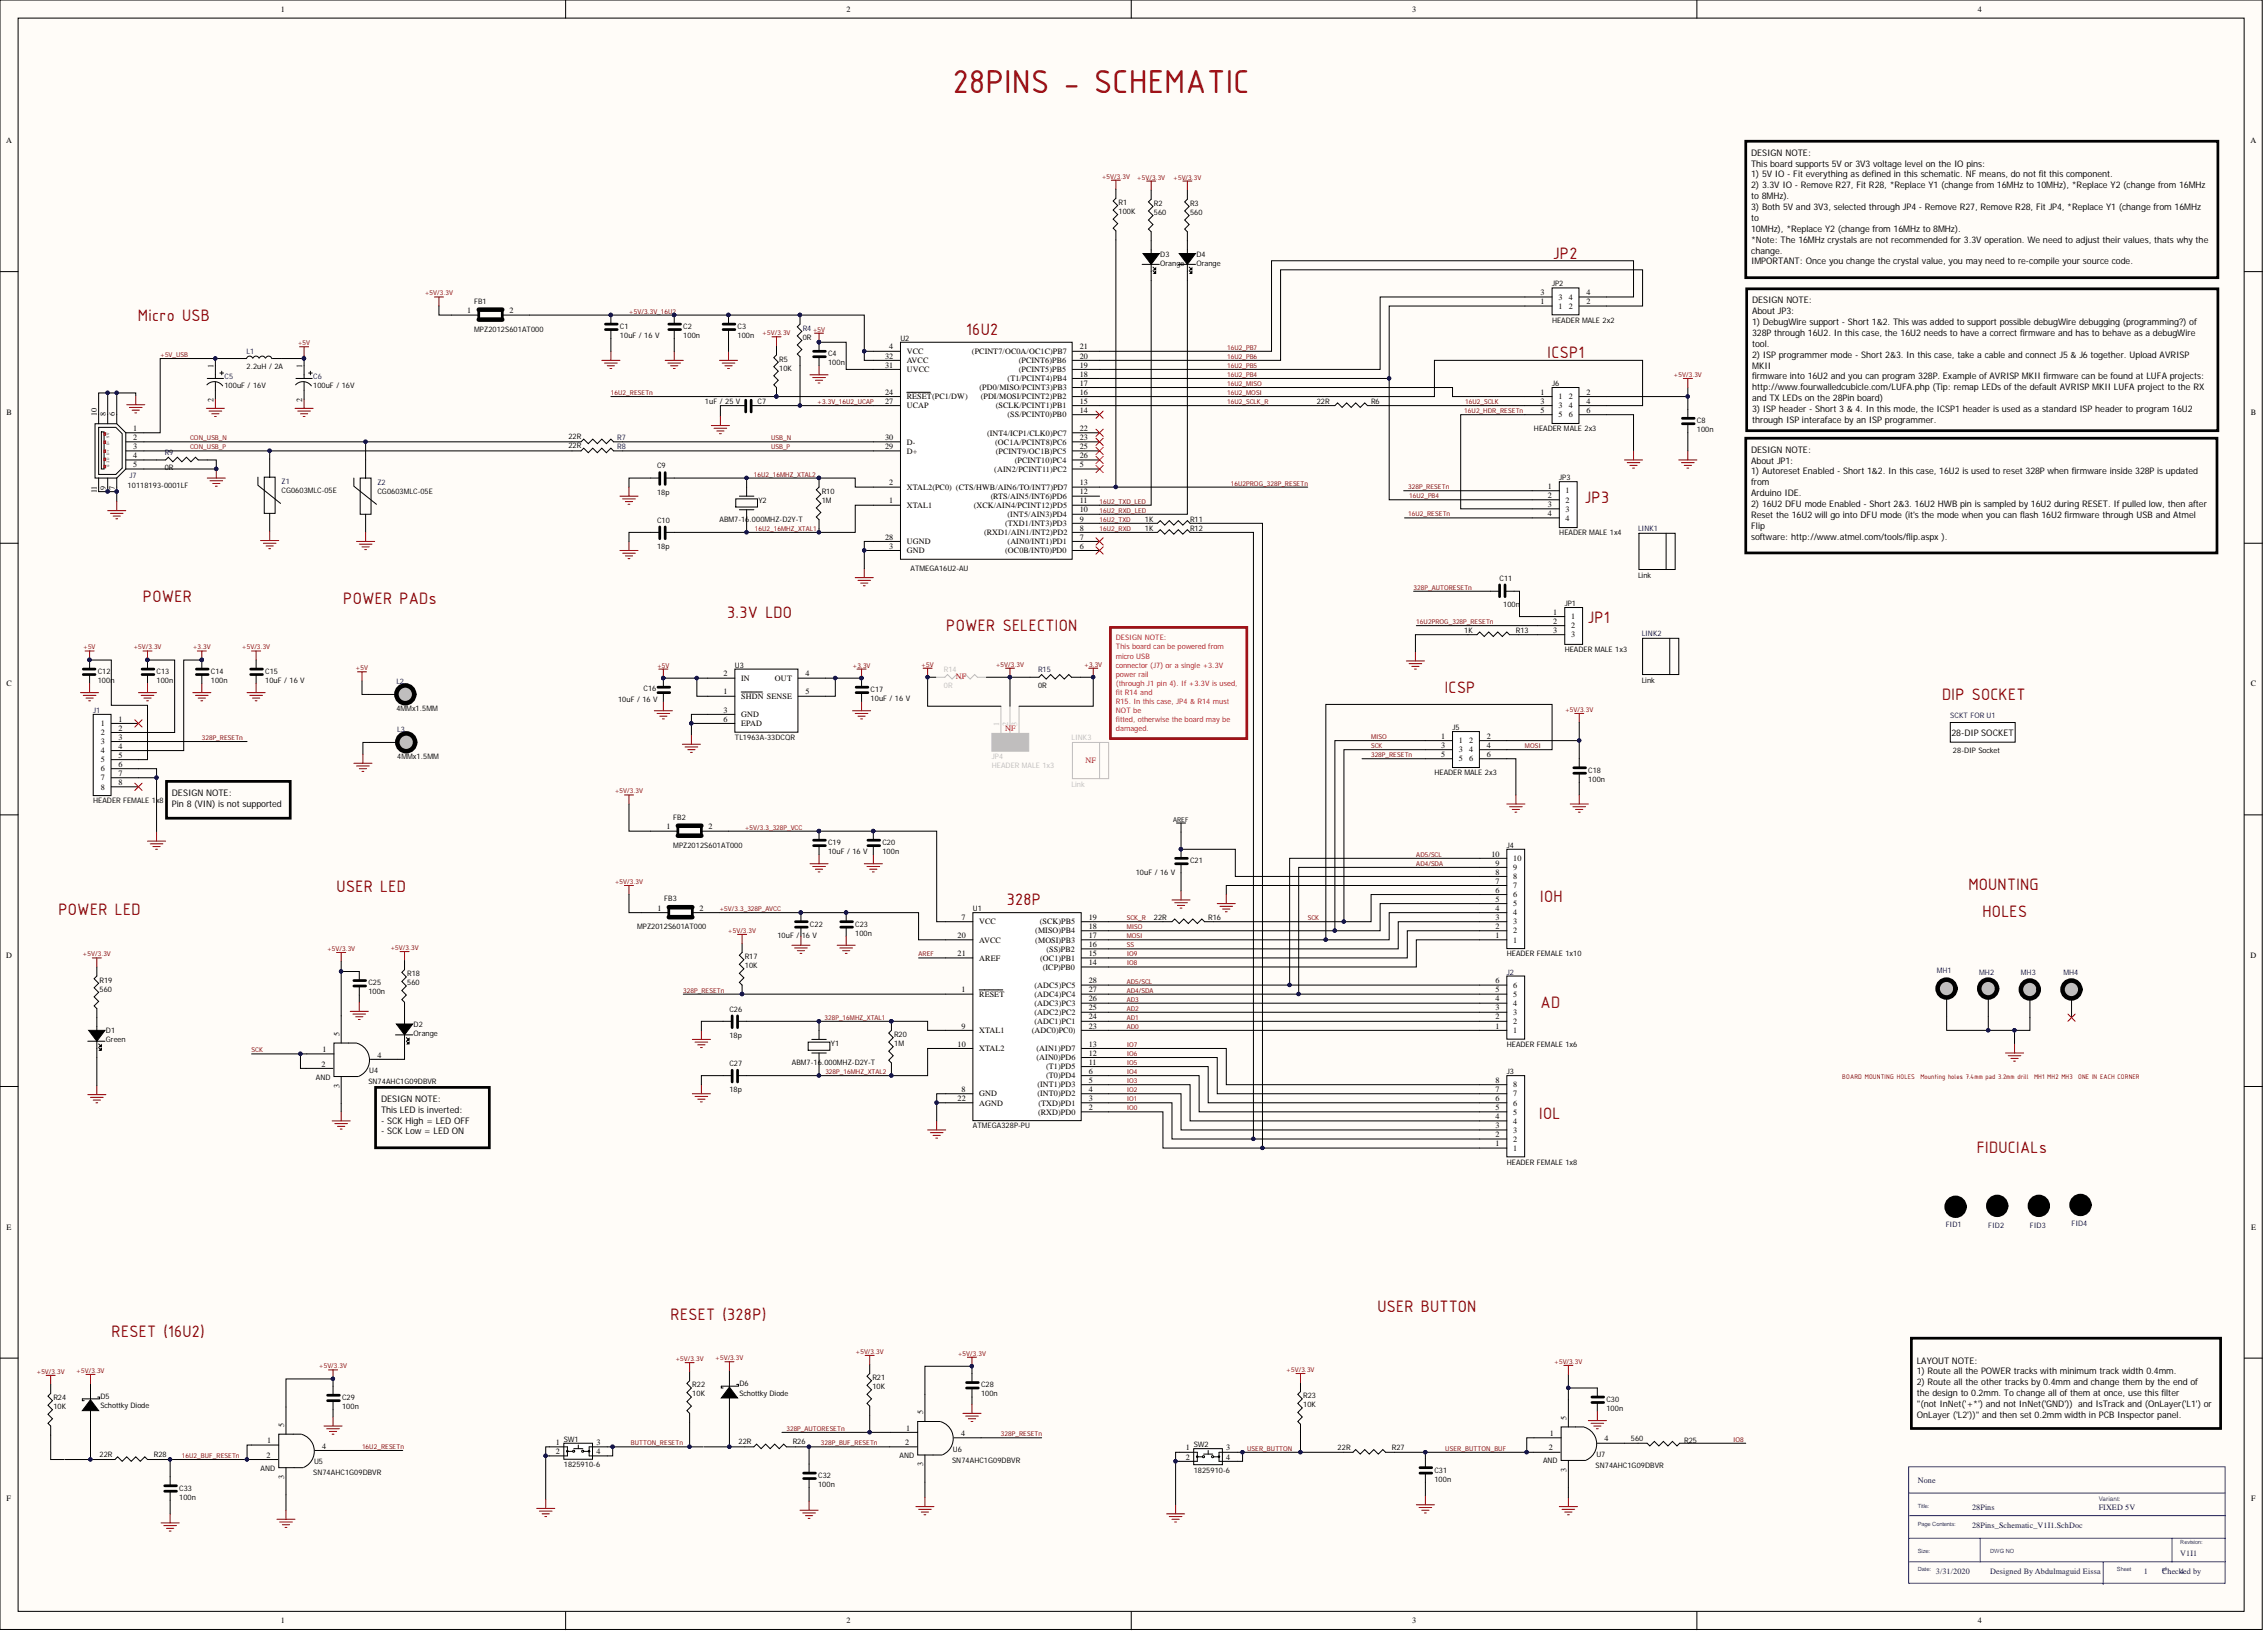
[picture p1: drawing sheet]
<svg xmlns="http://www.w3.org/2000/svg" width="635mm" height="457mm" viewBox="0 0 635 457" stroke-linecap="round" stroke-linejoin="round" font-family="sans-serif">
<defs><g id="words">
<text font-size="10" fill="#800000" x="266.7" y="26.1">28PINS - SCHEMATIC</text>
<g font-size="5" fill="#800000">
<text x="434.7" y="72.5">JP2</text>
<text x="38.6" y="89.7">Micro USB</text>
<text x="270.5" y="93.7">16U2</text>
<text x="433.2" y="100.1">ICSP1</text>
<text x="443.5" y="140.9">JP3</text>
<text x="40" y="168.5">POWER</text>
<text x="96.1" y="169">POWER PADs</text>
<text x="203.5" y="173">3.3V LDO</text>
<text x="264.9" y="176.6">POWER SELECTION</text>
<text x="444.4" y="174.3">JP1</text>
<text x="404.4" y="193.8">ICSP</text>
<text x="543.7" y="195.8">DIP SOCKET</text>
<text x="94.2" y="249.5">USER LED</text>
<text x="551" y="249">MOUNTING</text>
<text x="16.4" y="256.1">POWER LED</text>
<text x="281.8" y="253.1">328P</text>
<text x="431.2" y="252.3">IOH</text>
<text x="555" y="256.6">HOLES</text>
<text x="431.3" y="282">AD</text>
<text x="430.9" y="313.1">IOL</text>
<text x="553.4" y="322.5">FIDUCIALs</text>
<text x="187.7" y="369.4">RESET (328P)</text>
<text x="385.6" y="367.1">USER BUTTON</text>
<text x="31.2" y="374.2">RESET (16U2)</text>
</g>
<g font-size="2.5">
<text x="490.2" y="43.6">DESIGN NOTE:</text>
<text x="490.2" y="46.6">This board supports 5V or 3V3 voltage level on the IO pins:</text>
<text x="490.2" y="49.7">1) 5V IO - Fit everything as defined in this schematic. NF means, do not fit this component.</text>
<text x="490.2" y="52.7">2) 3.3V IO - Remove R27, Fit R28, *Replace Y1 (change from 16MHz to 10MHz), *Replace Y2 (change from 16MHz</text>
<text x="490.2" y="55.7">to 8MHz).</text>
<text x="490.2" y="58.8">3) Both 5V and 3V3, selected through JP4 - Remove R27, Remove R28, Fit JP4, *Replace Y1 (change from 16MHz</text>
<text x="490.2" y="61.8">to</text>
<text x="490.2" y="64.9">10MHz), *Replace Y2 (change from 16MHz to 8MHz).</text>
<text x="490.2" y="67.9">*Note: The 16MHz crystals are not recommended for 3.3V operation. We need to adjust their values, thats why the</text>
<text x="490.2" y="70.9">change.</text>
<text x="490.2" y="74">IMPORTANT: Once you change the crystal value, you may need to re-compile your source code.</text>
<text x="490.5" y="84.9">DESIGN NOTE:</text>
<text x="490.5" y="87.9">About JP3:</text>
<text x="490.5" y="90.9">1) DebugWire support - Short 1&amp;2. This was added to support possible debugWire debugging (programming?) of</text>
<text x="490.5" y="94">328P through 16U2. In this case, the 16U2 needs to have a correct firmware and has to behave as a debugWire</text>
<text x="490.5" y="97">tool.</text>
<text x="490.5" y="100.1">2) ISP programmer mode - Short 2&amp;3. In this case, take a cable and connect J5 &amp; J6 together. Upload AVRISP</text>
<text x="490.5" y="103.1">MKII</text>
<text x="490.5" y="106.1">firmware into 16U2 and you can program 328P. Example of AVRISP MKII firmware can be found at LUFA projects:</text>
<text x="490.5" y="109.2">http://www.fourwalledcubicle.com/LUFA.php (Tip: remap LEDs of the default AVRISP MKII LUFA project to the RX</text>
<text x="490.5" y="112.2">and TX LEDs on the 28Pin board)</text>
<text x="490.5" y="115.3">3) ISP header - Short 3 &amp; 4. In this mode, the ICSP1 header is used as a standard ISP header to program 16U2</text>
<text x="490.5" y="118.3">through ISP interaface by an ISP programmer.</text>
<text x="490.2" y="126.7">DESIGN NOTE:</text>
<text x="490.2" y="129.7">About JP1:</text>
<text x="490.2" y="132.7">1) Autoreset Enabled - Short 1&amp;2. In this case, 16U2 is used to reset 328P when firmware inside 328P is updated</text>
<text x="490.2" y="135.8">from</text>
<text x="490.2" y="138.8">Arduino IDE.</text>
<text x="490.2" y="141.9">2) 16U2 DFU mode Enabled - Short 2&amp;3. 16U2 HWB pin is sampled by 16U2 during RESET. If pulled low, then after</text>
<text x="490.2" y="144.9">Reset the 16U2 will go into DFU mode (it's the mode when you can flash 16U2 firmware through USB and Atmel</text>
<text x="490.2" y="148">Flip</text>
<text x="490.2" y="151">software: http://www.atmel.com/tools/flip.aspx ).</text>
<text x="546.3" y="206">28-DIP SOCKET</text>
<text x="48.1" y="222.7">DESIGN NOTE:</text>
<text x="48.1" y="225.7">Pin 8 (VIN) is not supported</text>
<text x="106.7" y="308.3">DESIGN NOTE:</text>
<text x="106.7" y="311.4">This LED is inverted:</text>
<text x="106.7" y="314.4">- SCK High = LED OFF</text>
<text x="106.7" y="317.4">- SCK Low = LED ON</text>
<text x="536.6" y="381.5">LAYOUT NOTE:</text>
<text x="536.6" y="384.6">1) Route all the POWER tracks with minimum track width 0.4mm.</text>
<text x="536.6" y="387.6">2) Route all the other tracks by 0.4mm and change them by the end of</text>
<text x="536.6" y="390.6">the design to 0.2mm. To change all of them at once, use this filter</text>
<text x="536.6" y="393.7">&quot;(not InNet('+*') and not InNet('GND')) and IsTrack and (OnLayer('L1') or</text>
<text x="536.6" y="396.7">OnLayer ('L2'))&quot; and then set 0.2mm width in PCB Inspector panel.</text>
</g>
<g font-size="2.3">
<text x="78.6" y="3.3">1</text>
<text x="237" y="3.3">2</text>
<text x="395.3" y="3.3">3</text>
<text x="553.7" y="3.3">4</text>
<text x="1.7" y="40">A</text>
<text x="630" y="40">A</text>
<text x="431.3" y="82.6">3</text>
<text x="436.3" y="83.9">3</text>
<text x="439.2" y="83.9">4</text>
<text x="444.1" y="82.6">4</text>
<text x="130.8" y="87.7">1</text>
<text x="142.6" y="87.7">2</text>
<text x="431.3" y="85.1">1</text>
<text x="436.3" y="86.4">1</text>
<text x="439.2" y="86.4">2</text>
<text x="444.1" y="85.1">2</text>
<text x="247.8" y="100.3">32</text>
<text x="248.9" y="97.8">4</text>
<text x="253.9" y="99.1">VCC</text>
<text x="253.9" y="101.6">AVCC</text>
<text x="272.1" y="99.1">(PCINT7/OC0A/OC1C)PB7</text>
<text x="285.2" y="101.6">(PCINT6)PB6</text>
<text x="302.3" y="100.3">20</text>
<text x="302.3" y="97.8">21</text>
<text x="59.8" y="102.9" transform="rotate(-90 59.8 102.9)">1</text>
<text x="84.6" y="102.9" transform="rotate(-90 84.6 102.9)">1</text>
<text x="247.8" y="102.9">31</text>
<text x="253.9" y="104.1">UVCC</text>
<text x="282.1" y="106.7">(T1/PCINT4)PB4</text>
<text x="285.2" y="104.1">(PCINT5)PB5</text>
<text x="302.3" y="107.9">17</text>
<text x="302.3" y="105.4">18</text>
<text x="302.3" y="102.9">19</text>
<text x="59.8" y="112.4" transform="rotate(-90 59.8 112.4)">2</text>
<text x="84.6" y="112.4" transform="rotate(-90 84.6 112.4)">2</text>
<text x="247.8" y="110.5">24</text>
<text x="247.8" y="113">27</text>
<text x="253.9" y="111.7">RESET(PC1/DW)</text>
<text x="274.2" y="109.2">(PD0/MISO/PCINT3)PB3</text>
<text x="274.6" y="111.7">(PDI/MOSI/PCINT2)PB2</text>
<text x="302.3" y="113">15</text>
<text x="302.3" y="110.5">16</text>
<text x="431.3" y="110.5">1</text>
<text x="431.3" y="113">3</text>
<text x="436.3" y="111.7">1</text>
<text x="439.2" y="111.7">2</text>
<text x="444.1" y="110.5">2</text>
<text x="444.1" y="113">4</text>
<text x="1.8" y="116">B</text>
<text x="27.1" y="116.5" transform="rotate(-90 27.1 116.5)">10</text>
<text x="29.6" y="116.5" transform="rotate(-90 29.6 116.5)">8</text>
<text x="32.2" y="116.5" transform="rotate(-90 32.2 116.5)">6</text>
<text x="253.9" y="114.3">UCAP</text>
<text x="278.8" y="114.3">(SCLK/PCINT1)PB1</text>
<text x="282.1" y="116.8">(SS/PCINT0)PB0</text>
<text x="302.3" y="115.5">14</text>
<text x="431.3" y="115.5">5</text>
<text x="436.3" y="114.3">3</text>
<text x="436.3" y="116.8">5</text>
<text x="439.2" y="114.3">4</text>
<text x="439.2" y="116.8">6</text>
<text x="444.1" y="115.5">6</text>
<text x="630.1" y="116">B</text>
<text x="37.2" y="120.6">1</text>
<text x="37.2" y="123.1">2</text>
<text x="37.2" y="125.7">3</text>
<text x="247.8" y="125.7">29</text>
<text x="247.8" y="123.1">30</text>
<text x="253.9" y="124.4">D-</text>
<text x="276.3" y="121.9">(INT4/ICP1/CLK0)PC7</text>
<text x="278.6" y="124.4">(OC1A/PCINT8)PC6</text>
<text x="302.3" y="120.6">22</text>
<text x="302.3" y="123.1">23</text>
<text x="302.3" y="125.7">25</text>
<text x="37.2" y="128.2">4</text>
<text x="37.2" y="130.7">5</text>
<text x="253.9" y="126.9">D+</text>
<text x="278.4" y="132">(AIN2/PCINT11)PC2</text>
<text x="278.8" y="126.9">(PCINT9/OC1B)PC5</text>
<text x="284.1" y="129.5">(PCINT10)PC4</text>
<text x="302.3" y="130.7">5</text>
<text x="302.3" y="128.2">26</text>
<text x="27.1" y="138" transform="rotate(-90 27.1 138)">11</text>
<text x="29.6" y="137" transform="rotate(-90 29.6 137)">9</text>
<text x="32.2" y="137" transform="rotate(-90 32.2 137)">7</text>
<text x="248.9" y="135.8">2</text>
<text x="253.9" y="137.1">XTAL2(PC0) (CTS/HWB/AIN6/TO/INT7)PD7</text>
<text x="302.3" y="135.8">13</text>
<text x="433.3" y="136.8">1</text>
<text x="248.9" y="140.9">1</text>
<text x="253.9" y="142.1">XTAL1</text>
<text x="272.6" y="142.1">(XCK/AIN4/PCINT12)PD5</text>
<text x="277.3" y="139.6">(RTS/AIN5/INT6)PD6</text>
<text x="302.3" y="143.4">10</text>
<text x="302.3" y="140.9">11</text>
<text x="302.3" y="138.3">12</text>
<text x="433.3" y="139.3">2</text>
<text x="433.3" y="141.9">3</text>
<text x="438.3" y="138.1">1</text>
<text x="438.3" y="140.6">2</text>
<text x="438.3" y="143.1">3</text>
<text x="275.5" y="149.7">(RXD1/AIN1/INT2)PD2</text>
<text x="281.4" y="147.2">(TXD1/INT3)PD3</text>
<text x="282.1" y="144.7">(INT5/AIN3)PD4</text>
<text x="302.3" y="148.5">8</text>
<text x="302.3" y="145.9">9</text>
<text x="433.3" y="144.4">4</text>
<text x="438.3" y="145.7">4</text>
<text x="247.8" y="151">28</text>
<text x="248.9" y="153.5">3</text>
<text x="253.9" y="154.8">GND</text>
<text x="253.9" y="152.3">UGND</text>
<text x="281.4" y="154.8">(OC0B/INT0)PD0</text>
<text x="282.1" y="152.3">(AIN0/INT1)PD1</text>
<text x="302.3" y="153.5">6</text>
<text x="302.3" y="151">7</text>
<text x="434.8" y="172">1</text>
<text x="439.8" y="173.3">1</text>
<text x="434.8" y="174.6">2</text>
<text x="434.8" y="177.1">3</text>
<text x="439.8" y="175.8">2</text>
<text x="439.8" y="178.4">3</text>
<text x="202.5" y="189.2">2</text>
<text x="207.5" y="190.5">IN</text>
<text x="217" y="190.5">OUT</text>
<text x="225.5" y="189.2">4</text>
<text x="1.8" y="192">C</text>
<text x="202.5" y="194.3">1</text>
<text x="207.5" y="195.6">SHDN SENSE</text>
<text x="225.5" y="194.3">5</text>
<text x="630.1" y="192">C</text>
<text x="28.2" y="203.2">1</text>
<text x="33.2" y="201.9">1</text>
<text x="202.5" y="199.4">3</text>
<text x="202.5" y="201.9">6</text>
<text x="207.5" y="200.6">GND</text>
<text x="207.5" y="203.2">EPAD</text>
<text x="28.2" y="205.7">2</text>
<text x="28.2" y="208.2">3</text>
<text x="33.2" y="204.4">2</text>
<text x="33.2" y="207">3</text>
<text x="33.2" y="209.5">4</text>
<text x="403.4" y="206.7">1</text>
<text x="403.4" y="209.3">3</text>
<text x="408.4" y="208">1</text>
<text x="411.3" y="208">2</text>
<text x="416.3" y="206.7">2</text>
<text x="416.3" y="209.3">4</text>
<text x="28.2" y="210.8">4</text>
<text x="28.2" y="213.3">5</text>
<text x="28.2" y="215.8">6</text>
<text x="33.2" y="212">5</text>
<text x="33.2" y="214.6">6</text>
<text x="403.4" y="211.8">5</text>
<text x="408.4" y="210.5">3</text>
<text x="408.4" y="213.1">5</text>
<text x="411.3" y="210.5">4</text>
<text x="411.3" y="213.1">6</text>
<text x="416.3" y="211.8">6</text>
<text x="28.2" y="218.4">7</text>
<text x="28.2" y="220.9">8</text>
<text x="33.2" y="217.1">7</text>
<text x="33.2" y="219.6">8</text>
<text x="186.6" y="232.1">1</text>
<text x="198.4" y="232.1">2</text>
<text x="417.5" y="239.7">10</text>
<text x="418.6" y="244.7">8</text>
<text x="418.6" y="242.2">9</text>
<text x="423.6" y="246">8</text>
<text x="423.6" y="243.5">9</text>
<text x="423.6" y="240.9">10</text>
<text x="418.6" y="249.8">6</text>
<text x="418.6" y="247.3">7</text>
<text x="423.6" y="251.1">6</text>
<text x="423.6" y="248.5">7</text>
<text x="184" y="254.9">1</text>
<text x="195.8" y="254.9">2</text>
<text x="269.1" y="257.4">7</text>
<text x="304.8" y="257.4">19</text>
<text x="418.6" y="257.4">3</text>
<text x="418.6" y="254.9">4</text>
<text x="418.6" y="252.3">5</text>
<text x="423.6" y="256.1">4</text>
<text x="423.6" y="253.6">5</text>
<text x="268.1" y="262.5">20</text>
<text x="274.1" y="258.7">VCC</text>
<text x="274.1" y="263.7">AVCC</text>
<text x="289.8" y="263.7">(MOSI)PB3</text>
<text x="289.8" y="261.2">(MISO)PB4</text>
<text x="291.1" y="258.7">(SCK)PB5</text>
<text x="304.8" y="262.5">17</text>
<text x="304.8" y="259.9">18</text>
<text x="418.6" y="262.5">1</text>
<text x="418.6" y="259.9">2</text>
<text x="423.6" y="263.7">1</text>
<text x="423.6" y="261.2">2</text>
<text x="423.6" y="258.7">3</text>
<text x="1.7" y="268">D</text>
<text x="268.1" y="267.5">21</text>
<text x="274.1" y="268.8">AREF</text>
<text x="291.2" y="268.8">(OC1)PB1</text>
<text x="293" y="266.3">(SS)PB2</text>
<text x="304.8" y="267.5">15</text>
<text x="304.8" y="265">16</text>
<text x="630" y="268">D</text>
<text x="292" y="271.3">(ICP)PB0</text>
<text x="304.8" y="270.1">14</text>
<text x="304.8" y="275.1">28</text>
<text x="418.6" y="275.1">6</text>
<text x="269.1" y="277.7">1</text>
<text x="274.1" y="278.9">RESET</text>
<text x="289.6" y="281.5">(ADC3)PC3</text>
<text x="289.6" y="278.9">(ADC4)PC4</text>
<text x="289.6" y="276.4">(ADC5)PC5</text>
<text x="304.8" y="280.2">26</text>
<text x="304.8" y="277.7">27</text>
<text x="418.6" y="280.2">4</text>
<text x="418.6" y="277.7">5</text>
<text x="423.6" y="281.5">4</text>
<text x="423.6" y="278.9">5</text>
<text x="423.6" y="276.4">6</text>
<text x="269.1" y="287.8">9</text>
<text x="289.6" y="286.5">(ADC1)PC1</text>
<text x="289.6" y="284">(ADC2)PC2</text>
<text x="304.8" y="287.8">23</text>
<text x="304.8" y="285.3">24</text>
<text x="304.8" y="282.7">25</text>
<text x="418.6" y="287.8">1</text>
<text x="418.6" y="285.3">2</text>
<text x="418.6" y="282.7">3</text>
<text x="423.6" y="286.5">2</text>
<text x="423.6" y="284">3</text>
<text x="95" y="289.8" transform="rotate(-90 95 289.8)">5</text>
<text x="268.1" y="292.9">10</text>
<text x="274.1" y="289.1">XTAL1</text>
<text x="288.8" y="289.1">(ADC0)PC0)</text>
<text x="304.8" y="292.9">13</text>
<text x="423.6" y="289.1">1</text>
<text x="90" y="298.4">2</text>
<text x="90.3" y="294.4">1</text>
<text x="105.6" y="295.9">4</text>
<text x="274.1" y="294.1">XTAL2</text>
<text x="290.2" y="296.7">(AIN0)PD6</text>
<text x="290.2" y="294.1">(AIN1)PD7</text>
<text x="292.9" y="299.2">(T1)PD5</text>
<text x="304.8" y="297.9">11</text>
<text x="304.8" y="295.4">12</text>
<text x="95" y="304.4" transform="rotate(-90 95 304.4)">3</text>
<text x="269.1" y="305.5">8</text>
<text x="290.4" y="304.3">(INT1)PD3</text>
<text x="292.9" y="301.7">(T0)PD4</text>
<text x="304.8" y="305.5">4</text>
<text x="304.8" y="303">5</text>
<text x="304.8" y="300.5">6</text>
<text x="418.6" y="305.5">7</text>
<text x="418.6" y="303">8</text>
<text x="423.6" y="304.3">8</text>
<text x="268.1" y="308.1">22</text>
<text x="274.1" y="306.8">GND</text>
<text x="274.1" y="309.3">AGND</text>
<text x="290.4" y="306.8">(INT0)PD2</text>
<text x="290.6" y="311.9">(RXD)PD0</text>
<text x="290.7" y="309.3">(TXD)PD1</text>
<text x="304.8" y="310.6">2</text>
<text x="304.8" y="308.1">3</text>
<text x="418.6" y="310.6">5</text>
<text x="418.6" y="308.1">6</text>
<text x="423.6" y="311.9">5</text>
<text x="423.6" y="309.3">6</text>
<text x="423.6" y="306.8">7</text>
<text x="418.6" y="315.7">3</text>
<text x="418.6" y="313.1">4</text>
<text x="423.6" y="316.9">3</text>
<text x="423.6" y="314.4">4</text>
<text x="418.6" y="320.7">1</text>
<text x="418.6" y="318.2">2</text>
<text x="423.6" y="322">1</text>
<text x="423.6" y="319.5">2</text>
<text x="1.9" y="344">E</text>
<text x="630.2" y="344">E</text>
<text x="258.4" y="395.7" transform="rotate(-90 258.4 395.7)">5</text>
<text x="79.6" y="399.3" transform="rotate(-90 79.6 399.3)">5</text>
<text x="253.7" y="400.3">1</text>
<text x="269.1" y="401.8">4</text>
<text x="433.8" y="401.8">1</text>
<text x="438.6" y="397.2" transform="rotate(-90 438.6 397.2)">5</text>
<text x="74.6" y="407.9">2</text>
<text x="74.8" y="403.8">1</text>
<text x="90.2" y="405.3">4</text>
<text x="155.6" y="404.3">1</text>
<text x="155.6" y="406.9">2</text>
<text x="167" y="404.3">3</text>
<text x="167" y="406.9">4</text>
<text x="253.4" y="404.3">2</text>
<text x="332" y="405.8">1</text>
<text x="343.3" y="405.8">3</text>
<text x="433.6" y="405.8">2</text>
<text x="449.2" y="403.3">4</text>
<text x="79.6" y="413.9" transform="rotate(-90 79.6 413.9)">3</text>
<text x="258.4" y="410.3" transform="rotate(-90 258.4 410.3)">3</text>
<text x="332" y="408.4">2</text>
<text x="343.3" y="408.4">4</text>
<text x="438.6" y="411.8" transform="rotate(-90 438.6 411.8)">3</text>
<text x="1.9" y="420">F</text>
<text x="630.2" y="420">F</text>
<text x="78.6" y="454.2">1</text>
<text x="237" y="454.2">2</text>
<text x="395.3" y="454.2">3</text>
<text x="553.7" y="454.2">4</text>
</g>
<g font-size="2.3" fill="#f00">
<text x="267.6" y="190.1">NF</text>
<text x="281.4" y="204.4">N</text>
<text x="283.1" y="204.4">F</text>
<text x="303.9" y="213.6">NF</text>
</g>
<g font-size="2.3" fill="#bfbebc">
<text x="282.2" y="203.2" transform="rotate(-90 282.2 203.2)">2</text>
<text x="284.8" y="203.2" transform="rotate(-90 284.8 203.2)">3</text>
</g>
<g font-size="2.3" fill="#000080">
<text x="536.9" y="415">None</text>
<text x="552.1" y="422.6">28Pins</text>
<text x="587.5" y="422.6">FIXED 5V</text>
<text x="552.1" y="427.6">28Pins_Schematic_V1I1.SchDoc</text>
<text x="610.3" y="435.2">V1I1</text>
<text x="541.9" y="440.3">3/31/2020</text>
<text x="557.1" y="440.3">Designed By Abdulmaguid Eissa</text>
<text x="600.2" y="440.3">1</text>
<text x="605.3" y="440.3">Check4ed by</text>
</g>
<g font-size="2.1">
<text x="313.1" y="57.3">R1</text>
<text x="313.1" y="59.9">100K</text>
<text x="323" y="57.6">R2</text>
<text x="333.2" y="57.6">R3</text>
<text x="323" y="60.1">560</text>
<text x="333.2" y="60.1">560</text>
<text x="324.8" y="71.8">D3</text>
<text x="334.9" y="71.8">D4</text>
<text x="324.8" y="74.3">Orange</text>
<text x="334.9" y="74.3">Orange</text>
<text x="434.5" y="80.1">JP2</text>
<text x="132.8" y="85">FB1</text>
<text x="132.8" y="92.8">MPZ2012S601AT000</text>
<text x="173.5" y="92">C1</text>
<text x="173.5" y="94.6">10uF / 16 V</text>
<text x="191.3" y="92">C2</text>
<text x="191.3" y="94.6">100n</text>
<text x="206.5" y="92">C3</text>
<text x="206.5" y="94.6">100n</text>
<text x="224.7" y="95.1">0R</text>
<text x="252.1" y="95.3">U2</text>
<text x="434.5" y="90.3">HEADER MALE 2x2</text>
<text x="218.1" y="101.2">R5</text>
<text x="231.8" y="99.6">C4</text>
<text x="69" y="103.2">2.2uH / 2A</text>
<text x="218.1" y="103.7">10K</text>
<text x="231.8" y="102.2">100n</text>
<text x="62.8" y="108.5">100uF / 16V</text>
<text x="87.7" y="108.5">100uF / 16V</text>
<text x="197.4" y="113.1">1uF / 25 V</text>
<text x="212.1" y="113.1">C7</text>
<text x="368.6" y="113.1">22R</text>
<text x="383.8" y="113.1">R6</text>
<text x="434.5" y="108">J6</text>
<text x="475" y="118.4">C8</text>
<text x="159.1" y="123">22R</text>
<text x="159.1" y="125.5">22R</text>
<text x="429.4" y="120.7">HEADER MALE 2x3</text>
<text x="475" y="120.9">100n</text>
<text x="46.1" y="131.6">0R</text>
<text x="183.9" y="131.1">C9</text>
<text x="35.7" y="136.6">10118193-0001LF</text>
<text x="78.8" y="137.9">CG0603MLC-05E</text>
<text x="436.5" y="134.4">JP3</text>
<text x="105.6" y="138.2">CG0603MLC-05E</text>
<text x="183.9" y="138.4">18p</text>
<text x="212.3" y="140.7">Y2</text>
<text x="230" y="138.2">R10</text>
<text x="230" y="140.7">1M</text>
<text x="183.9" y="146.3">C10</text>
<text x="201.4" y="146">ABM7-16.000MHZ-D2Y-T</text>
<text x="320.5" y="146">1K</text>
<text x="320.5" y="148.5">1K</text>
<text x="333.2" y="146">R11</text>
<text x="333.2" y="148.5">R12</text>
<text x="436.5" y="149.8">HEADER MALE 1x4</text>
<text x="183.9" y="153.6">18p</text>
<text x="254.9" y="159.7">ATMEGA16U2-AU</text>
<text x="458.6" y="161.7">Link</text>
<text x="419.8" y="162.5">C11</text>
<text x="420.8" y="169.8">100n</text>
<text x="438.1" y="169.6">JP1</text>
<text x="409.9" y="177.2">1K</text>
<text x="424.4" y="177.2">R13</text>
<text x="438.1" y="182.5">HEADER MALE 1x3</text>
<text x="27.4" y="188.6">C12</text>
<text x="27.4" y="191.1">100n</text>
<text x="43.8" y="188.6">C13</text>
<text x="43.8" y="191.1">100n</text>
<text x="59" y="188.6">C14</text>
<text x="59" y="191.1">100n</text>
<text x="74.2" y="188.6">C15</text>
<text x="74.2" y="191.1">10uF / 16 V</text>
<text x="205.7" y="186.8">U3</text>
<text x="459.6" y="191.1">Link</text>
<text x="173" y="196.4">10uF / 16 V</text>
<text x="180.1" y="193.4">C16</text>
<text x="243.7" y="193.6">C17</text>
<text x="243.7" y="196.2">10uF / 16 V</text>
<text x="290.6" y="192.4">0R</text>
<text x="111" y="199">4MMx1.5MM</text>
<text x="205.7" y="207.1">TL1963A-33DCQR</text>
<text x="406.6" y="204.3">J5</text>
<text x="111.2" y="212.4">4MMx1.5MM</text>
<text x="546.7" y="210.6">28-DIP Socket</text>
<text x="401.6" y="216.9">HEADER MALE 2x3</text>
<text x="444.6" y="216.2">C18</text>
<text x="444.6" y="218.7">100n</text>
<text x="26.1" y="224.8">HEADER FEMALE 1x8</text>
<text x="188.5" y="229.4">FB2</text>
<text x="188.5" y="237.2">MPZ2012S601AT000</text>
<text x="231.8" y="236.4">C19</text>
<text x="231.8" y="239">10uF / 16 V</text>
<text x="247" y="236.4">C20</text>
<text x="247" y="239">100n</text>
<text x="421.8" y="237.2">J4</text>
<text x="318" y="244.8">10uF / 16 V</text>
<text x="333.2" y="241.5">C21</text>
<text x="186" y="252.2">FB3</text>
<text x="272.4" y="254.9">U1</text>
<text x="323" y="257.5">22R</text>
<text x="338.2" y="257.5">R16</text>
<text x="178.4" y="260">MPZ2012S601AT000</text>
<text x="217.6" y="262.5">10uF /</text>
<text x="224.5" y="262.5">16 V</text>
<text x="226.8" y="259.3">C22</text>
<text x="239.4" y="259.3">C23</text>
<text x="239.4" y="261.8">100n</text>
<text x="208.5" y="268.4">R17</text>
<text x="421.8" y="267.6">HEADER FEMALE 1x10</text>
<text x="27.9" y="275">R19</text>
<text x="103.1" y="275.7">C25</text>
<text x="114" y="273.2">R18</text>
<text x="114" y="275.7">560</text>
<text x="208.5" y="270.9">10K</text>
<text x="27.9" y="277.5">560</text>
<text x="103.1" y="278.3">100n</text>
<text x="115.8" y="287.4">D2</text>
<text x="204.2" y="283.1">C26</text>
<text x="29.6" y="289.1">D1</text>
<text x="29.6" y="291.7">Green</text>
<text x="115.8" y="289.9">Orange</text>
<text x="204.2" y="290.4">18p</text>
<text x="232.6" y="292.7">Y1</text>
<text x="250.3" y="290.2">R20</text>
<text x="250.3" y="292.7">1M</text>
<text x="421.8" y="292.9">HEADER FEMALE 1x6</text>
<text x="204.2" y="298.3">C27</text>
<text x="221.7" y="298">ABM7-16.000MHZ-D2Y-T</text>
<text x="88.4" y="302.1">AND</text>
<text x="103.1" y="303.3">SN74AHC1G09DBVR</text>
<text x="103.4" y="300.3">U4</text>
<text x="204.2" y="305.6">18p</text>
<text x="421.8" y="300.5">J3</text>
<text x="272.4" y="315.7">ATMEGA328P-PU</text>
<text x="421.8" y="325.9">HEADER FEMALE 1x8</text>
<text x="193.8" y="388.2">R22</text>
<text x="207" y="387.9">D6</text>
<text x="244.2" y="386.2">R21</text>
<text x="244.2" y="388.7">10K</text>
<text x="274.6" y="388.2">C28</text>
<text x="14.9" y="391.7">R24</text>
<text x="14.9" y="394.3">10K</text>
<text x="28.1" y="391.5">D5</text>
<text x="28.1" y="394">Schottky Diode</text>
<text x="95.8" y="391.7">C29</text>
<text x="95.8" y="394.3">100n</text>
<text x="193.8" y="390.7">10K</text>
<text x="207" y="390.5">Schottky Diode</text>
<text x="274.6" y="390.7">100n</text>
<text x="364.8" y="391.2">R23</text>
<text x="364.8" y="393.8">10K</text>
<text x="449.7" y="392.3">C30</text>
<text x="449.7" y="394.8">100n</text>
<text x="27.9" y="407.7">22R</text>
<text x="43.1" y="407.7">R28</text>
<text x="157.8" y="403.4">SW1</text>
<text x="206.7" y="404.2">22R</text>
<text x="221.9" y="404.2">R26</text>
<text x="251.8" y="408">AND</text>
<text x="266.8" y="406.2">U6</text>
<text x="334.2" y="404.9">SW2</text>
<text x="374.5" y="405.7">22R</text>
<text x="389.7" y="405.7">R27</text>
<text x="446.9" y="407.7">U7</text>
<text x="456.5" y="403.1">560</text>
<text x="471.5" y="403.7">R25</text>
<text x="73" y="411.5">AND</text>
<text x="87.7" y="412.8">SN74AHC1G09DBVR</text>
<text x="87.9" y="409.7">U5</text>
<text x="157.8" y="410.5">1825910-6</text>
<text x="229" y="413.5">C32</text>
<text x="266.5" y="409.2">SN74AHC1G09DBVR</text>
<text x="334.2" y="412">1825910-6</text>
<text x="401.6" y="412">C31</text>
<text x="432" y="409.5">AND</text>
<text x="446.7" y="410.7">SN74AHC1G09DBVR</text>
<text x="50.2" y="417.1">C33</text>
<text x="50.2" y="419.6">100n</text>
<text x="229" y="416.1">100n</text>
<text x="401.6" y="414.5">100n</text>
</g>
<g font-size="2.1" fill="#000080">
<text x="224.7" y="92.6">R4</text>
<text x="69" y="99.1">L1</text>
<text x="62.8" y="106">C5</text>
<text x="87.7" y="106">C6</text>
<text x="172.8" y="123.2">R7</text>
<text x="172.8" y="125.7">R8</text>
<text x="46.1" y="127.3">R9</text>
<text x="36.2" y="133.8">J7</text>
<text x="78.8" y="135.4">Z1</text>
<text x="105.6" y="135.6">Z2</text>
<text x="458.6" y="148.5">LINK1</text>
<text x="459.6" y="177.9">LINK2</text>
<text x="111" y="191.4">L2</text>
<text x="290.6" y="188.1">R15</text>
<text x="26.1" y="199.5">J1</text>
<text x="546" y="201">SCKT FOR U1</text>
<text x="111.2" y="204.8">L3</text>
<text x="421.8" y="272.7">J2</text>
<text x="542.2" y="272.2">MH1</text>
<text x="554.1" y="272.7">MH2</text>
<text x="565.7" y="272.7">MH3</text>
<text x="577.7" y="272.7">MH4</text>
<text x="544.7" y="343.4">FID1</text>
<text x="556.6" y="343.6">FID2</text>
<text x="568.3" y="343.6">FID3</text>
<text x="579.9" y="343.1">FID4</text>
</g>
<g font-size="2.1" fill="#e40a23">
<text x="312.4" y="179.2">DESIGN NOTE:</text>
<text x="312.4" y="181.7">This board can be powered from</text>
<text x="312.4" y="184.3">micro USB</text>
<text x="312.4" y="186.8">connector (J7) or a single +3.3V</text>
<text x="312.4" y="189.3">power rail</text>
<text x="312.4" y="191.9">(through J1 pin 4). If +3.3V is used,</text>
<text x="312.4" y="194.4">fit R14 and</text>
<text x="312.4" y="196.9">R15. In this case, JP4 &amp; R14 must</text>
<text x="312.4" y="199.5">NOT be</text>
<text x="312.4" y="202">fitted, otherwise the board may be</text>
<text x="312.4" y="204.5">damaged.</text>
</g>
<g font-size="2.1" fill="#bfbebc">
<text x="264.3" y="188.1">R14</text>
<text x="264.3" y="192.4">0R</text>
<text x="300" y="207.1">LINK3</text>
<text x="277.7" y="212.4">JP4</text>
<text x="277.7" y="214.9">HEADER MALE 1x3</text>
<text x="300" y="220.2">Link</text>
</g>
<g font-size="2" fill="#800000">
<text x="515.7" y="302">BOARD MOUNTING HOLES</text>
<text x="537.6" y="302">Mounting holes 7.4mm pad 3.2mm drill</text>
<text x="569.4" y="302">MH1 MH2 MH3</text>
<text x="581.8" y="302">ONE IN EACH CORNER</text>
</g>
<g font-size="1.9" fill="#800000">
<text x="308.4" y="50">+5V/3.3V</text>
<text x="318.3" y="50.2">+5V/3.3V</text>
<text x="328.4" y="50.2">+5V/3.3V</text>
<text x="118.9" y="82.7">+5V/3.3V</text>
<text x="176.1" y="87.7">+5V/3.3V_16U2</text>
<text x="213.4" y="93.8">+5V/3.3V</text>
<text x="227.5" y="92.8">+5V</text>
<text x="44.8" y="99.9">+5V_USB</text>
<text x="83.4" y="96.6">+5V</text>
<text x="343.6" y="100.4">16U2_PB6</text>
<text x="343.6" y="97.9">16U2_PB7</text>
<text x="343.6" y="105.5">16U2_PB4</text>
<text x="343.6" y="102.9">16U2_PB5</text>
<text x="468.5" y="105.5">+5V/3.3V</text>
<text x="171" y="110.5">16U2_RESETn</text>
<text x="228.8" y="113.1">+3.3V_16U2_UCAP</text>
<text x="343.6" y="113.1">16U2_SCLK_R</text>
<text x="343.6" y="110.5">16U2_MOSI</text>
<text x="343.6" y="108">16U2_MISO</text>
<text x="410.2" y="113.1">16U2_SCLK</text>
<text x="409.9" y="115.6">16U2_HDR_RESETn</text>
<text x="53.2" y="123.2">CON_USB_N</text>
<text x="53.2" y="125.7">CON_USB_P</text>
<text x="215.9" y="123.2">USB_N</text>
<text x="215.9" y="125.7">USB_P</text>
<text x="211" y="133.3">16U2_16MHZ_XTAL2</text>
<text x="344.6" y="135.9">16U2PROG_328P_RESETn</text>
<text x="394.2" y="136.9">328P_RESETn</text>
<text x="307.8" y="140.9">16U2_TXD_LED</text>
<text x="307.8" y="143.5">16U2_RXD_LED</text>
<text x="394.5" y="139.4">16U2_PB4</text>
<text x="211.3" y="148.5">16U2_16MHZ_XTAL1</text>
<text x="307.8" y="146">16U2_TXD</text>
<text x="307.8" y="148.5">16U2_RXD</text>
<text x="394.2" y="144.5">16U2_RESETn</text>
<text x="395.7" y="165">328P_AUTORESETn</text>
<text x="396.5" y="174.6">16U2PROG_328P_RESETn</text>
<text x="23.3" y="181.7">+5V</text>
<text x="37.3" y="181.7">+5V/3.3V</text>
<text x="54" y="181.7">+3.3V</text>
<text x="67.7" y="181.7">+5V/3.3V</text>
<text x="99.6" y="187.6">+5V</text>
<text x="183.9" y="186.8">+5V</text>
<text x="238.7" y="186.8">+3.3V</text>
<text x="257.9" y="186.5">+5V</text>
<text x="278.8" y="186.5">+5V/3.3V</text>
<text x="303.5" y="186.5">+3.3V</text>
<text x="438.1" y="199.2">+5V/3.3V</text>
<text x="56.5" y="207.1">328P_RESETn</text>
<text x="383.8" y="206.8">MISO</text>
<text x="383.8" y="209.3">SCK</text>
<text x="426.9" y="209.3">MOSI</text>
<text x="383.8" y="211.9">328P_RESETn</text>
<text x="172.1" y="222">+5V/3.3V</text>
<text x="208.5" y="232.1">+5V/3.3_328P_VCC</text>
<text x="396.5" y="239.7">AD5/SCL</text>
<text x="396.5" y="242.3">AD4/SDA</text>
<text x="172.1" y="247.3">+5V/3.3V</text>
<text x="201.4" y="254.9">+5V/3.3_328P_AVCC</text>
<text x="315.4" y="257.5">SCK_R</text>
<text x="366.1" y="257.5">SCK</text>
<text x="203.8" y="261">+5V/3.3V</text>
<text x="315.4" y="260">MISO</text>
<text x="315.4" y="262.5">MOSI</text>
<text x="23.1" y="267.6">+5V/3.3V</text>
<text x="91.5" y="266.1">+5V/3.3V</text>
<text x="109.3" y="265.8">+5V/3.3V</text>
<text x="257.2" y="267.6">AREF</text>
<text x="315.4" y="265.1">SS</text>
<text x="315.4" y="267.6">IO9</text>
<text x="315.4" y="270.1">IO8</text>
<text x="315.4" y="275.2">AD5/SCL</text>
<text x="191.3" y="277.7">328P_RESETn</text>
<text x="315.4" y="277.7">AD4/SDA</text>
<text x="315.4" y="280.3">AD3</text>
<text x="230.8" y="285.3">328P_16MHZ_XTAL1</text>
<text x="315.4" y="282.8">AD2</text>
<text x="315.4" y="285.3">AD1</text>
<text x="315.4" y="287.9">AD0</text>
<text x="315.4" y="292.9">IO7</text>
<text x="70.4" y="294.5">SCK</text>
<text x="315.4" y="295.5">IO6</text>
<text x="315.4" y="298">IO5</text>
<text x="231.1" y="300.5">328P_16MHZ_XTAL2</text>
<text x="315.4" y="300.5">IO4</text>
<text x="315.4" y="303.1">IO3</text>
<text x="315.4" y="305.6">IO2</text>
<text x="315.4" y="308.1">IO1</text>
<text x="315.4" y="310.7">IO0</text>
<text x="89.3" y="382.9">+5V/3.3V</text>
<text x="189.1" y="380.9">+5V/3.3V</text>
<text x="200.2" y="380.6">+5V/3.3V</text>
<text x="239.5" y="378.8">+5V/3.3V</text>
<text x="268.1" y="379.3">+5V/3.3V</text>
<text x="360.1" y="383.9">+5V/3.3V</text>
<text x="435.1" y="381.6">+5V/3.3V</text>
<text x="10.2" y="384.4">+5V/3.3V</text>
<text x="21.4" y="384.1">+5V/3.3V</text>
<text x="220.2" y="400.4">328P_AUTORESETn</text>
<text x="280.2" y="401.9">328P_RESETn</text>
<text x="50.9" y="408">16U2_BUF_RESETn</text>
<text x="101.3" y="405.4">16U2_RESETn</text>
<text x="176.6" y="404.4">BUTTON_RESETn</text>
<text x="229.8" y="404.4">328P_BUF_RESETn</text>
<text x="349.1" y="405.9">USER_BUTTON</text>
<text x="404.6" y="405.9">USER_BUTTON_BUF</text>
<text x="485.2" y="403.4">IO8</text>
</g>
<text font-size="1.9" x="328.4" y="229.9">AREF</text>
<text font-size="1.8" fill="#00f" x="587.5" y="420.1">Variant:</text>
<g font-size="1.6" fill="#00f">
<text x="536.9" y="422">Title:</text>
<text x="536.9" y="427">Page Contents:</text>
<text x="536.9" y="434.6">Size:</text>
<text x="557.1" y="434.6">DWG NO</text>
<text x="610.3" y="432.1">Revision:</text>
<text x="536.9" y="439.7">Date:</text>
<text x="592.6" y="439.7">Sheet</text>
<text x="605.3" y="439.7">of</text>
</g>
<g font-size="1.1">
<text x="30.6" y="124.6" transform="rotate(-90 30.6 124.6)">D-</text>
<text x="30.6" y="122.4" transform="rotate(-90 30.6 122.4)">5V</text>
<text x="30.6" y="130.8" transform="rotate(-90 30.6 130.8)">G ID</text>
<text x="30.6" y="127.2" transform="rotate(-90 30.6 127.2)">D+</text>
</g>
</g></defs>
<g fill="#fffcf8" stroke="#000" stroke-width=".28">
<path d="M0 0h633.3v455.9h-633.3z"/>
<path d="M5.1 5.1h623.1v445.8h-623.1z"/>
</g>
<g fill="none" stroke="#000" stroke-width=".28">
<path d="M158.3 0v5.1M316.7 0v5.1M475 0v5.1M0 76h5.1M628.3 76h5.1M0 152h5.1M628.3 152h5.1M0 228h5.1M628.3 228h5.1M0 304h5.1M628.3 304h5.1M0 380h5.1"/>
<path d="M628.3 380h5.1M158.3 450.9v5.1M316.7 450.9v5.1M475 450.9v5.1"/>
</g>
<path d="M272.4 255.4h30.3v58.2h-30.3z" fill="#fff" stroke="#000" stroke-width=".28"/>
<g fill="none" stroke="#000" stroke-width=".28">
<path d="M264.8 257.9h7.6M302.8 257.9h7.6M264.8 278.2h7.6M264.8 268h7.6M264.8 263h7.6M274.1 277h2.7M276.9 277h1.1M278.1 277h1.3M279.5 277h1.2M302.8 278.2h7.6M302.8 270.6h7.6M302.8 268h7.6"/>
<path d="M302.8 265.5h7.6M302.8 263h7.6M302.8 260.4h7.6M302.8 275.6h7.6M264.8 288.3h7.6M264.8 293.4h7.6M302.8 288.3h7.6M302.8 293.4h7.6M302.8 298.4h7.6M302.8 295.9h7.6M302.8 285.8h7.6M302.8 283.2h7.6"/>
<path d="M302.8 280.7h7.6M264.8 308.6h7.6M264.8 306h7.6M302.8 311.1h7.6M302.8 308.6h7.6M302.8 306h7.6M302.8 303.5h7.6M302.8 301h7.6"/>
</g>
<path d="M252.1 95.8h48.1v60.7h-48.1z" fill="#fff" stroke="#000" stroke-width=".28"/>
<g fill="none" stroke="#000" stroke-width=".28">
<path d="M244.5 98.3h7.6M300.2 98.3h7.6M244.5 113.5h7.6M244.5 111h7.6M244.5 103.4h7.6M244.5 100.8h7.6M253.9 109.8h2.7M256.6 109.8h1.1M257.8 109.8h1.3M259.2 109.8h1.3M300.2 116h7.6M300.2 113.5h7.6"/>
<path d="M300.2 111h7.6M300.2 108.4h7.6M300.2 105.9h7.6M300.2 103.4h7.6M300.2 100.8h7.6M244.5 136.3h7.6M244.5 123.6h7.6M244.5 126.2h7.6M300.2 136.3h7.6M300.2 131.2h7.6M300.2 138.8h7.6M300.2 121.1h7.6"/>
<path d="M300.2 123.6h7.6M300.2 126.2h7.6M300.2 128.7h7.6M244.5 141.4h7.6M244.5 154h7.6M244.5 151.5h7.6M300.2 141.4h7.6M300.2 154h7.6M300.2 151.5h7.6M300.2 149h7.6M300.2 146.4h7.6M300.2 143.9h7.6"/>
</g>
<path d="M421.8 237.6h5v27.8h-5z" fill="#fff" stroke="#000" stroke-width=".28"/>
<path d="M414.2 257.9h7.6M414.2 255.4h7.6M414.2 252.8h7.6M414.2 250.3h7.6M414.2 247.8h7.6M414.2 245.2h7.6M414.2 242.7h7.6M414.2 240.2h7.6M414.2 263h7.6M414.2 260.4h7.6" fill="none" stroke="#000" stroke-width=".28"/>
<path d="M421.8 273.1h5v17.7h-5z" fill="#fff" stroke="#000" stroke-width=".28"/>
<path d="M414.2 278.2h7.6M414.2 275.6h7.6M414.2 288.3h7.6M414.2 285.8h7.6M414.2 283.2h7.6M414.2 280.7h7.6" fill="none" stroke="#000" stroke-width=".28"/>
<path d="M421.8 301h5v22.7h-5z" fill="#fff" stroke="#000" stroke-width=".28"/>
<g fill="none" stroke="#000" stroke-width=".28">
<path d="M176.1 225v7.6h13.7M196.4 232.6h7.6M229.3 232.6v2.5M229.3 236.6v2.6M244.5 232.6v2.5M244.5 236.6v2.6M176.1 250.3v5.1h11.1M193.8 255.4h7.6M224.2 255.4v2.5M224.2 259.4v2.6M236.9 255.4v2.5M236.9 259.4v2.6"/>
<path d="M414.2 257.9h-22.8v7.6h-81M257.2 268h7.6M414.2 263h-17.7v7.6h-86.1M414.2 260.4h-20.2v7.6h-83.6M205 285.8h-8.6v2.5M206.5 285.8h2.5M226.2 291.6h6.1v2.3h-6.1zM227.3 294.6h4M227.3 290.8h4M229.3 285.8v5M229.3 294.6v6.4M249.6 285.8v2.5l-.8 .8 1.3 1.2-1.3 1.3 1.3 1.3-1.3 1.2 1.3 1.3-1.3 1.3 .8 .7v3.6h10.1v-7.6h5.1"/>
<path d="M310.4 298.4h27.8v10.2h83.6M310.4 295.9h30.4v10.1h81M310.4 293.4h32.9v10.1h78.5M310.4 288.3h103.8M310.4 285.8h103.8M310.4 283.2h103.8M310.4 280.7h103.8M205 301h-8.6v2.5M206.5 301h2.5M310.4 308.6h17.7v10.1h93.7M310.4 306h20.2v10.2h91.2M310.4 303.5h22.8v10.1h88.6"/>
<path d="M310.4 301h25.3v10.1h86.1M414.2 321.2h7.6"/>
</g>
<g fill="#000080" stroke="#000080" stroke-width=".28">
<circle cx="350.9" cy="318.7" r=".47"/>
<circle cx="244.5" cy="232.5" r=".47"/>
<circle cx="229.2" cy="232.5" r=".47"/>
<circle cx="236.9" cy="255.3" r=".47"/>
<circle cx="224.2" cy="255.3" r=".47"/>
<circle cx="249.5" cy="285.7" r=".47"/>
<circle cx="249.5" cy="300.9" r=".47"/>
<circle cx="229.2" cy="285.7" r=".47"/>
<circle cx="229.2" cy="300.9" r=".47"/>
</g>
<g fill="none" stroke="#000" stroke-width=".76">
<path d="M189.8 231v2.8M196.4 231v2.8M227.8 236.6h3.3M227.8 235.1h3.3M243 236.6h3.3M243 235.1h3.3M187.2 253.8v2.8M193.8 253.8v2.8M222.7 259.4h3.3M222.7 257.9h3.3M235.4 259.4h3.3M235.4 257.9h3.3"/>
<path d="M205 284.2v3.3M205 299.4v3.3M206.5 284.2v3.3M206.5 299.4v3.3"/>
</g>
<path d="M189.8 231h6.6M189.8 233.8h6.6M187.2 253.8h6.6M187.2 256.6h6.6" fill="none" stroke="#000" stroke-width="1.3"/>
<g fill="none" stroke="#800000" stroke-width=".28">
<path d="M174.8 222.4h2.5M176.1 222.4v2.6M229.3 239.2v2.5M244.5 239.2v2.5M174.8 247.8h2.5M176.1 247.8v2.5M226.8 241.7h5M227.5 242.4h3.6M228.3 243.2h2M229 244h.5M242 241.7h5M242.7 242.4h3.6"/>
<path d="M243.5 243.2h2M244.2 244h.5M221.7 264.5h5.1M222.4 265.2h3.6M223.2 266h2M224 266.8h.5M224.2 262v2.5M234.4 264.5h5M235.1 265.2h3.6M235.9 266h2M236.6 266.8h.5M236.9 262v2.5"/>
<path d="M193.8 290.8h5.1M194.6 291.6h3.5M195.3 292.4h2.1M196.1 293.1h.5M196.4 288.3v2.5M193.8 306h5.1M194.6 306.8h3.5M195.3 307.6h2.1M196.1 308.3h.5M196.4 303.5v2.5"/>
</g>
<path d="M26.1 199.9h5v22.7h-5z" fill="#fff" stroke="#000" stroke-width=".28"/>
<g fill="none" stroke="#000" stroke-width=".28">
<path d="M122.9 85.6v2.6h11.1M140.6 88.2h7.6M171 88.2v2.5M171 92.2v6.1M188.8 88.2v2.5M188.8 92.2v6.1M204 88.2v2.5M204 92.2v6.1M229.3 98.3v-2.5h7.6v7.6h7.6M229.3 99.8v2.5M244.5 98.3h-2.5v2.5h2.5M184.7 133.8h-8.6v2.5"/>
<path d="M186.2 133.8h2.6M206 139.6h6.1v2.3h-6.1zM207 138.8h4M209 133.8v5M229.3 133.8v2.5l-.8 .8 1.3 1.2-1.3 1.3 1.3 1.3-1.3 1.2 1.3 1.3-1.3 1.3 .8 .7v3.6h10.1v-7.6h5.1M184.7 149h-8.6v2.5M186.2 149h2.6M207 142.6h4M209 142.6v6.4M242 154h2.5M244.5 151.5h-2.5v7.6M25.1 187.2v-2.5h6.1v12.7h10.1v15.2h-10.1"/>
<path d="M25.1 188.7v2.6M41.3 187.2v-2.5h7.6v20.3h-17.7M41.3 188.7v2.6M56.5 187.2v-2.5h-5.1v25.3h-20.2M56.5 188.7v2.6M71.7 184.7v2.5M71.7 188.7v2.6M31.2 215.1h12.6v17.7M31.2 202.4h7.6M31.2 207.5h38M31.2 217.6h12.6M31.2 220.2h7.6"/>
<path d="M262.2 308.6h2.6M264.8 306h-2.6v7.6"/>
</g>
<g fill="#000080" stroke="#000080" stroke-width=".28">
<circle cx="25" cy="184.6" r=".47"/>
<circle cx="41.3" cy="184.6" r=".47"/>
<circle cx="56.5" cy="184.6" r=".47"/>
<circle cx="43.8" cy="217.6" r=".47"/>
<circle cx="229.2" cy="133.7" r=".47"/>
<circle cx="229.2" cy="148.9" r=".47"/>
<circle cx="209" cy="133.7" r=".47"/>
<circle cx="209" cy="148.9" r=".47"/>
<circle cx="262.2" cy="308.5" r=".47"/>
<circle cx="241.9" cy="154" r=".47"/>
<circle cx="241.9" cy="98.3" r=".47"/>
<circle cx="188.7" cy="88.1" r=".47"/>
<circle cx="171" cy="88.1" r=".47"/>
<circle cx="203.9" cy="88.1" r=".47"/>
<circle cx="229.2" cy="95.7" r=".47"/>
</g>
<g fill="none" stroke="#000" stroke-width=".76">
<path d="M134 86.6v2.8M140.6 86.6v2.8M169.5 92.2h3.3M169.5 90.7h3.3M187.2 92.2h3.3M187.2 90.7h3.3M202.4 92.2h3.3M202.4 90.7h3.3M227.8 99.8h3.3M227.8 98.3h3.3M184.7 132.2v3.3M186.2 132.2v3.3"/>
<path d="M184.7 147.4v3.3M186.2 147.4v3.3M23.3 187.2h3.3M23.3 188.7h3.3M39.8 187.2h3.3M39.8 188.7h3.3M55 187.2h3.3M55 188.7h3.3M70.2 187.2h3.3M70.2 188.7h3.3"/>
</g>
<g fill="none" stroke="#800000" stroke-width=".28">
<path d="M121.6 83.1h2.5M122.9 83.1v2.5M171 98.3v2.5M188.8 98.3v2.5M204 98.3v2.5M228 93.2h2.6M229.3 93.2v2.6M168.5 100.8h5M169.2 101.6h3.6M170 102.3h2M170.8 103.1h.5M186.2 100.8h5.1"/>
<path d="M187 101.6h3.5M187.7 102.3h2.1M188.5 103.1h.5M201.4 100.8h5.1M202.2 101.6h3.5M202.9 102.3h2.1M203.7 103.1h.5M226.8 104.9h5M227.5 105.6h3.6M228.3 106.4h2M229 107.2h.5M229.3 102.3v2.6"/>
<path d="M173.5 138.8h5.1M174.3 139.6h3.6M176.1 136.3v2.5M173.5 154h5.1M174.3 154.8h3.6M175.1 140.3h2M175.1 155.6h2M175.8 141.1h.5M175.8 156.3h.5M176.1 151.5v2.5M242 159.1v2.5M239.4 161.6h5.1"/>
<path d="M240.2 162.4h3.5M240.9 163.2h2.1M241.7 163.9h.5M22.5 193.8h5.1M23.3 194.6h3.6M23.8 182.2h2.5M24.1 195.3h2M24.8 196.1h.5M25.1 182.2v2.5M25.1 191.3v2.5M38.8 193.8h5M39.5 194.6h3.6"/>
<path d="M40 182.2h2.6M40.3 195.3h2M41 196.1h.6M41.3 182.2v2.5M41.3 191.3v2.5M54 193.8h5M54.7 194.6h3.6M55.2 182.2h2.6M55.5 195.3h2M56.2 196.1h.6M56.5 182.2v2.5M56.5 191.3v2.5"/>
<path d="M69.2 193.8h5M69.9 194.6h3.6M70.4 182.2h2.6M70.7 195.3h2M71.4 196.1h.6M71.7 182.2v2.5M71.7 191.3v2.5M41.3 235.4h5.1M42.1 236.1h3.5M42.8 236.9h2M43.6 237.6h.5M43.8 232.8v2.6"/>
<path d="M259.7 316.2h5.1M260.5 316.9h3.5M261.2 317.7h2M262 318.4h.5M262.2 313.6v2.6"/>
</g>
<path d="M37.8 201.4l2 2M37.8 219.1l2 2.1M39.8 201.4l-2 2M39.8 219.1l-2 2.1" fill="none" stroke="#f00" stroke-width=".28"/>
<path d="M134 86.6h6.6M134 89.4h6.6" fill="none" stroke="#000" stroke-width="1.3"/>
<path d="M406.6 204.7h7.6v10.1h-7.6z" fill="#fff" stroke="#000" stroke-width=".28"/>
<g fill="none" stroke="#000" stroke-width=".28">
<path d="M307.8 136.3h58.3M307.8 146.4h16.2l.8-.7 1.3 1.2 1.2-1.2 1.3 1.2 1.3-1.2 1.2 1.2 1.3-1.2 .8 .7h20.2v174.8M307.8 149h16.2l.8-.8 1.3 1.3 1.2-1.3 1.3 1.3 1.3-1.3 1.2 1.3 1.3-1.3 .8 .8h17.7v169.7M381.3 212.3h25.3M406.6 209.8h-30.4v48.1M406.6 207.2h-32.9v53.2M414.2 209.8h20.3v-12.7h-63.3v65.9M414.2 212.3h10.2v10.1M442.1 202.2v5h-27.9M442.1 207.2v7.6M442.1 216.4v6M330.6 237.6v2.6"/>
<path d="M330.6 241.7v2.5M414.2 240.2h-53.2v35.4M414.2 242.7h-50.6v35.5M414.2 247.8h-70.9v2.5M414.2 250.3h-30.4v7.6h-46.6l-.7-.8-1.3 1.3-1.3-1.3-1.2 1.3-1.3-1.3-1.3 1.3-1.2-1.3-.8 .8h-17.7M414.2 255.4h-25.3v7.6h-78.5M414.2 252.8h-27.8v7.6h-76M310.4 278.2h103.8M310.4 275.6h103.8M310.4 311.1h15.2v10.1h88.6"/>
</g>
<g fill="#000080" stroke="#000080" stroke-width=".28">
<circle cx="361" cy="275.6" r=".47"/>
<circle cx="363.5" cy="278.1" r=".47"/>
<circle cx="376.2" cy="257.9" r=".47"/>
<circle cx="373.7" cy="260.4" r=".47"/>
<circle cx="330.6" cy="237.6" r=".47"/>
<circle cx="371.1" cy="262.9" r=".47"/>
<circle cx="442.1" cy="207.2" r=".47"/>
<circle cx="312.4" cy="136.3" r=".47"/>
<circle cx="353.4" cy="321.2" r=".47"/>
<circle cx="350.9" cy="318.7" r=".47"/>
</g>
<path d="M440.6 216.4h3.3M440.6 214.8h3.3M329.1 241.7h3.3M329.1 240.2h3.3" fill="none" stroke="#000" stroke-width=".76"/>
<g fill="none" stroke="#800000" stroke-width=".28">
<path d="M440.8 199.6h2.6M442.1 199.6v2.6M421.8 225h5.1M422.6 225.7h3.5M423.4 226.5h2M424.1 227.2h.5M424.4 222.4v2.6M439.6 225h5M440.3 225.7h3.6M441.1 226.5h2M441.9 227.2h.5M442.1 222.4v2.6"/>
<path d="M328.1 251.8h5.1M328.9 252.6h3.5M329.6 253.3h2M330.4 254.1h.5M330.6 249.3v2.5M340.8 252.8h5M341.5 253.6h3.6M342.3 254.4h2M343 255.1h.6M343.3 250.3v2.5"/>
</g>
<g fill="none" stroke="#f00" stroke-width=".28">
<path d="M306.8 130.2l2 2M306.8 127.7l2 2M306.8 125.1l2 2.1M306.8 122.6l2 2M306.8 120.1l2 2M308.8 130.2l-2 2M308.8 127.7l-2 2M308.8 125.1l-2 2.1M308.8 122.6l-2 2M308.8 120.1l-2 2M306.8 153l2 2M306.8 150.5l2 2"/>
<path d="M308.8 153l-2 2M308.8 150.5l-2 2"/>
</g>
<path d="M434.5 108.4h7.5v10.1h-7.5z" fill="#fff" stroke="#000" stroke-width=".28"/>
<path d="M307.8 108.4h98.8v2.6h27.9M307.8 111h93.8v-10.2h58.2v12.7h-17.7M307.8 113.5h65.9l.8-.8 1.2 1.3 1.3-1.3 1.3 1.3 1.2-1.3 1.3 1.3 1.3-1.3 .7 .8h51.7M426.9 116h7.6M442.1 116h15.2v10.2M472.5 108.4v2.6h-30.4M472.5 111v6M472.5 118.6v7.6" fill="none" stroke="#000" stroke-width=".28"/>
<circle cx="472.5" cy="110.9" r=".47" fill="#000080" stroke="#000080" stroke-width=".28"/>
<path d="M471.2 105.9h2.6M472.5 105.9v2.5M454.8 128.7h5M455.5 129.5h3.6M456.3 130.2h2M457.1 131h.5M457.3 126.2v2.5M470 128.7h5M470.7 129.5h3.6M471.5 130.2h2M472.3 131h.5M472.5 126.2v2.5" fill="none" stroke="#800000" stroke-width=".28"/>
<path d="M471 118.6h3.3M471 117h3.3" fill="none" stroke="#000" stroke-width=".76"/>
<path d="M306.8 115l2 2M308.8 115l-2 2" fill="none" stroke="#f00" stroke-width=".28"/>
<path d="M434.5 80.6h7.5v7.5h-7.5z" fill="#fff" stroke="#000" stroke-width=".28"/>
<path d="M434.5 85.6h-45.6v20.3h-81.1M434.5 83.1h-48.1v20.3h-78.6M442.1 85.6h17.7v-10.1h-101.3v25.3h-50.7M442.1 83.1h15.2v-10.1h-101.3v25.3h-48.2" fill="none" stroke="#000" stroke-width=".28"/>
<circle cx="388.9" cy="105.9" r=".47" fill="#000080" stroke="#000080" stroke-width=".28"/>
<path d="M157.8 403.8h8.1v4.5h-8.1z" fill="#fff" stroke="#000" stroke-width=".28"/>
<g fill="none" stroke="#000" stroke-width=".28">
<path d="M193.1 383.8v2.5l-.8 .8 1.3 1.3-1.3 1.2 1.3 1.3-1.3 1.3 1.3 1.2-1.3 1.3 .8 .8v9.3h3.8M204.2 388.1l2.3 3.1h-4.6zM204.2 383.6v21.2h6.8l.8-.7 1.3 1.2 1.2-1.2 1.3 1.2 1.3-1.2 1.2 1.2 1.3-1.2 .8 .7h36.4M206.2 387.4h.5v.5h-4.8v.5h.5M243.5 381.8v2.5l-.8 .8 1.3 1.2-1.3 1.3 1.3 1.3-1.3 1.2 1.3 1.3-1.3 1.3 .8 .7v7.4M263.2 397.7h-6.3v9.4h6.8M263.4 397.8a4.9 4.9 0 0 1 3.5 4.4 4.9 4.9 0 0 1-3 4.8M272.1 386.8v-4.5h-13.2v15.4M272.1 388.4v4.5M152.8 404.8h6.1v2.6h-6.1zM152.8 407.4v12.1M158.9 406.1h1.5"/>
<path d="M160.6 405.3h2.6M161.9 404.3v1M163.4 406.1h1.5M171.5 404.8v2.6h-6.6v-2.6h28.2M197.1 404.8h7.1M218.9 400.8h38M226.5 404.8v7.4M226.5 413.7v6.3M258.9 407.1v11.9M267 402.3h24.6"/>
<circle cx="160.6" cy="406.1" r=".29"/>
<circle cx="163.1" cy="406.1" r=".29"/>
</g>
<g fill="#000" stroke="#000" stroke-width=".28">
<circle cx="158.8" cy="406.1" r=".22"/>
<circle cx="164.9" cy="406.1" r=".22"/>
</g>
<path d="M204.2 388.1l2.3 3.1h-4.6z" fill="#000"/>
<path d="M270.6 388.4h3.3M270.6 386.8h3.3M225 413.7h3.3M225 412.2h3.3" fill="none" stroke="#000" stroke-width=".76"/>
<g fill="#000080" stroke="#000080" stroke-width=".28">
<circle cx="171.5" cy="404.8" r=".47"/>
<circle cx="152.7" cy="407.3" r=".47"/>
<circle cx="243.4" cy="400.7" r=".47"/>
<circle cx="272.1" cy="382.3" r=".47"/>
<circle cx="226.5" cy="404.8" r=".47"/>
<circle cx="204.2" cy="404.8" r=".47"/>
<circle cx="193" cy="404.8" r=".47"/>
</g>
<g fill="none" stroke="#800000" stroke-width=".28">
<path d="M242.2 379.2h2.5M243.5 379.2v2.6M270.8 379.8h2.6M272.1 379.8v2.5M191.8 381.3h2.5M193.1 381.3v2.5M202.9 381h2.6M204.2 381v2.6M269.6 395.5h5M270.3 396.2h3.6M271.1 397h2M271.9 397.7h.5"/>
<path d="M272.1 392.9v2.6M152.8 419.5v2.6M258.9 419v2.6M150.2 422.1h5.1M151 422.8h3.5M151.8 423.6h2M152.5 424.3h.5M224 422.6h5M224.7 423.3h3.6M225.5 424.1h2M226.2 424.8h.6M226.5 420v2.6"/>
<path d="M256.4 421.6h5.1M257.2 422.3h3.5M257.9 423.1h2M258.7 423.8h.5"/>
</g>
<path d="M334.2 405.3h8v4.5h-8z" fill="#fff" stroke="#000" stroke-width=".28"/>
<g fill="none" stroke="#000" stroke-width=".28">
<path d="M14.2 387.4v2.5l-.8 .7 1.3 1.3-1.3 1.3 1.3 1.2-1.3 1.3 1.3 1.3-1.3 1.2 .8 .8v9.4h3.8M25.3 391.7l2.3 3h-4.5zM25.3 387.1v21.3h6.9l.7-.8 1.3 1.3 1.3-1.3 1.2 1.3 1.3-1.3 1.3 1.3 1.2-1.3 .8 .8h36.5M27.4 390.9h.5v.5h-4.8v.5h.5M93.2 390.4v-4.6h-13.1v15.5M93.2 391.9v4.6M364.1 386.8v2.6l-.8 .7 1.3 1.3-1.3 1.3 1.3 1.2-1.3 1.3 1.3 1.3-1.3 1.2 .8 .8v7.9h-16.2M439.1 384.6v14.7M439.1 388.4h8.1v2.5M443.4 399.3h-6.4v9.3h6.9M443.5 399.3a4.9 4.9 0 0 1 3.5 4.5 4.9 4.9 0 0 1-3 4.8M447.2 392.4v2.6"/>
<path d="M18.2 408.4h7.1M47.6 408.4v7.3M47.6 417.2v6.4M78 404.3h-8.8v4.1M80.1 410.7v11.9M84.4 401.3h-6.4v9.4h6.9M84.5 401.4a4.9 4.9 0 0 1 3.5 4.4 4.9 4.9 0 0 1-3 4.8M88.2 405.8h24.5M329.1 406.4h6.1v2.5h-6.1zM329.1 408.9v12.1M335.2 407.6h1.5M337 406.9h2.5"/>
<path d="M338.2 405.8v1.1M339.8 407.6h1.5M341.3 406.4h6.6v2.5h-6.6zM364.1 406.4h14.7l.7-.8 1.3 1.3 1.3-1.3 1.2 1.3 1.3-1.3 1.3 1.3 1.2-1.3 .8 .8h11.1v4.3M399 406.4h28.4M399 412.2v6.3M437 402.3h-9.6v4.1h9.4M439.1 408.6v10.4M447.2 403.8h7.6"/>
<circle cx="336.9" cy="407.6" r=".29"/>
<circle cx="339.5" cy="407.6" r=".29"/>
</g>
<g fill="#000" stroke="#000" stroke-width=".28">
<circle cx="335.2" cy="407.6" r=".22"/>
<circle cx="341.2" cy="407.6" r=".22"/>
</g>
<g fill="#000080" stroke="#000080" stroke-width=".28">
<circle cx="329.1" cy="408.9" r=".47"/>
<circle cx="427.4" cy="406.3" r=".47"/>
<circle cx="347.8" cy="406.3" r=".47"/>
<circle cx="399" cy="406.3" r=".47"/>
<circle cx="364" cy="406.3" r=".47"/>
<circle cx="439" cy="388.3" r=".47"/>
<circle cx="93.2" cy="385.8" r=".47"/>
<circle cx="47.6" cy="408.3" r=".47"/>
<circle cx="25.3" cy="408.3" r=".47"/>
<circle cx="69.1" cy="408.3" r=".47"/>
</g>
<g fill="none" stroke="#800000" stroke-width=".28">
<path d="M12.9 384.8h2.6M14.2 384.8v2.6M24.1 384.6h2.5M25.3 384.6v2.5M90.7 399h5.1M91.5 399.8h3.5M92 383.3h2.5M93.2 383.3v2.5M93.2 396.5v2.5M362.8 384.3h2.5M364.1 384.3v2.5M437.8 382h2.5"/>
<path d="M439.1 382v2.6M444.6 397.5h5.1M445.4 398.2h3.5M446.2 399h2M446.9 399.8h.5M447.2 395v2.5M92.2 400.5h2M93 401.3h.5M399 418.5v2.5M439.1 419v2.6M45.1 426.1h5.1M45.9 426.9h3.5"/>
<path d="M46.6 427.6h2M47.4 428.4h.5M47.6 423.6v2.5M77.5 425.1h5.1M78.3 425.9h3.5M79 426.6h2.1M79.8 427.4h.5M80.1 422.6v2.5M326.6 423.6h5M327.3 424.3h3.6M328.1 425.1h2M328.9 425.9h.5"/>
<path d="M329.1 421v2.6M396.5 421h5.1M397.3 421.8h3.5M398 422.6h2M398.8 423.3h.5M436.5 421.6h5.1M437.3 422.3h3.5M438.1 423.1h2M438.8 423.8h.5"/>
</g>
<path d="M91.7 391.9h3.3M91.7 390.4h3.3M445.7 392.4h3.2M445.7 390.9h3.2M46.1 417.2h3.3M46.1 415.7h3.3M397.5 412.2h3.3M397.5 410.7h3.3" fill="none" stroke="#000" stroke-width=".76"/>
<path d="M25.3 391.7l2.3 3h-4.5z" fill="#000"/>
<path d="M438.1 170h4.9v10.3h-4.9z" fill="#fff" stroke="#000" stroke-width=".28"/>
<path d="M217.4 96.8v2.5l-.8 .8 1.3 1.2-1.3 1.3 1.3 1.3-1.3 1.2 1.3 1.3-1.3 1.3 .8 .7v2.6M171 111h73.5M395.7 165.4h24.1M396.5 175.1h41.6M421.3 165.4h4.1v7.1h12.7M438.1 177.6h-15.5l-.8-.8-1.2 1.3-1.3-1.3-1.3 1.3-1.2-1.3-1.3 1.3-1.3-1.3-.7 .8h-17.3v4.8M191.3 278.2h73.5M207.8 264v2.5l-.8 .8 1.3 1.2-1.3 1.3 1.3 1.3-1.3 1.2 1.3 1.3-1.3 1.3 .8 .7v2.6" fill="none" stroke="#000" stroke-width=".28"/>
<path d="M419.8 163.7v3.3M421.3 163.7v3.3" fill="none" stroke="#000" stroke-width=".76"/>
<path d="M216.1 94.2h2.5M217.4 94.2v2.6M393.7 184.9h5.1M394.5 185.7h3.5M395.2 186.5h2.1M396 187.2h.5M396.2 182.4v2.5M206.5 261.4h2.5M207.8 261.4v2.6" fill="none" stroke="#800000" stroke-width=".28"/>
<g fill="#000080" stroke="#000080" stroke-width=".28">
<circle cx="207.7" cy="278.1" r=".47"/>
<circle cx="217.3" cy="110.9" r=".47"/>
</g>
<path d="M436.5 134.8h5v12.8h-5z" fill="#fff" stroke="#000" stroke-width=".28"/>
<g fill="none" stroke="#000" stroke-width=".28">
<path d="M322.3 53.2v2.5l-.8 .8 1.3 1.3-1.3 1.2 1.3 1.3-1.3 1.3 1.3 1.2-1.3 1.3 .8 .8v76.5h-14.5M332.4 53.2v2.5l-.8 .8 1.3 1.3-1.3 1.2 1.3 1.3-1.3 1.3 1.3 1.2-1.3 1.3 .8 .8v79h-24.6M312.4 67.1v69.2M319.7 74h4.8M320 70.9h4.5l-2.2 3.1zM322.8 74.7l.5 .5M322.8 75.7l.5 .6M323 75.5l.5-.5v.5zM323 76.5l.5-.5v.5zM329.9 74h4.8M330.1 70.9h4.6l-2.3 3.1zM332.9 74.7l.5 .5"/>
<path d="M332.9 75.7l.5 .6M333.2 75.5l.5-.5v.5zM333.2 76.5l.5-.5v.5zM388.9 105.9v33.9h47.6M426.9 116h-18v26.4h27.6M393 137.3h43.5M393.2 144.9h43.3M27.1 270.6v2.5l-.8 .8 1.3 1.2-1.3 1.3 1.3 1.3-1.3 1.2 1.3 1.3-1.3 1.3 .8 .7v21.6M95.5 269v22.8M95.5 271.8h5.1v2.6M100.6 275.9v4.5M113.3 268.8v2.5l-.8 .8 1.3 1.3-1.3 1.2 1.3 1.3-1.3 1.3 1.3 1.2-1.3 1.3 .8 .7v16h-9.7"/>
<path d="M24.6 291.3h4.8M24.8 288.3h4.6l-2.3 3zM27.6 292.1l.5 .5M27.6 293.1l.5 .5M27.9 292.9l.5-.5v.5zM27.9 293.9l.5-.5v.5zM70.4 294.9h13.7M93.5 294.9h-9.4v4h9.1M99.8 291.8h-6.3v9.4h6.8M100 291.9a4.9 4.9 0 0 1 3.4 4.4 4.9 4.9 0 0 1-2.9 4.8M110.7 289.6h4.8M111 286.5h4.5l-2.2 3.1z"/>
<path d="M113.8 290.3l.5 .5M113.8 291.3l.5 .5M114 292.1l.5-.5v.5zM114.5 290.6v.5h-.5zM95.5 301.2v9.9"/>
</g>
<g fill="#000080" stroke="#000080" stroke-width=".28">
<circle cx="388.9" cy="105.9" r=".47"/>
<circle cx="84.1" cy="294.8" r=".47"/>
<circle cx="95.5" cy="271.8" r=".47"/>
<circle cx="312.4" cy="136.3" r=".47"/>
</g>
<g fill="none" stroke="#800000" stroke-width=".28">
<path d="M311.1 50.4h2.6M312.4 50.4v2.5M321 50.7h2.5M322.3 50.7v2.5M331.1 50.7h2.6M332.4 50.7v2.5M25.8 268h2.6M27.1 268v2.6M94.2 266.5h2.6M95.5 266.5v2.5M112 266.3h2.5M113.3 266.3v2.5"/>
<path d="M98 283h5.1M98.8 283.7h3.6M99.6 284.5h2M100.3 285.3h.5M100.6 280.4v2.6M24.6 306.3h5M25.3 307h3.6M26.1 307.8h2M26.9 308.6h.5M27.1 303.8v2.5M93 313.6h5M93.7 314.4h3.6"/>
<path d="M94.5 315.2h2M95.3 315.9h.5M95.5 311.1v2.5"/>
</g>
<path d="M320 70.9h4.5l-2.2 3.1zM323 75.5l.5-.5v.5zM323 76.5l.5-.5v.5zM330.1 70.9h4.6l-2.3 3.1zM333.2 75.5l.5-.5v.5zM333.2 76.5l.5-.5v.5zM24.8 288.3h4.6l-2.3 3zM27.9 292.9l.5-.5v.5zM27.9 293.9l.5-.5v.5zM111 286.5h4.5l-2.2 3.1zM114.5 290.6v.5h-.5zM114 292.1l.5-.5v.5z" fill="#000"/>
<path d="M99.1 275.9h3.3M99.1 274.4h3.3" fill="none" stroke="#000" stroke-width=".76"/>
<path d="M205.7 187.2h17.7v17.7h-17.7z" fill="#fff" stroke="#000" stroke-width=".28"/>
<g fill="none" stroke="#000" stroke-width=".28">
<path d="M312.4 52.9v2.6l-.8 .7 1.3 1.3-1.3 1.3 1.3 1.2-1.3 1.3 1.3 1.3-1.3 1.2 .8 .8v2.5M148.2 88.2h93.8v10.1M224 88.2v2.5l-.8 .8 1.3 1.2-1.3 1.3 1.3 1.3-1.3 1.2 1.3 1.3-1.3 1.3 .8 .7v13.7M27.6 118.6h5.1l2.5 2.5M27.6 118.6h-1v15.2h1M27.6 119.6h4.8l1.8 1.7v9.7l-1.8 1.7h-4.8zM27.6 116v2.6M30.1 116v2.6M32.7 116v2.6M208.8 113.5h-7.1v3M210.3 113.5h34.2M27.6 133.8v2.5"/>
<path d="M27.6 133.8h5.1M28.4 120.8h.7v10.4h-.7zM30.1 133.8v2.5M32.7 133.8v2.5M35.2 121.1h5.1M35.2 123.6h5.1M35.2 126.2h5.1M35.2 128.7h5.1M35.2 131.2h5.1M35.2 121.1v10.1M35.2 131.2l-2.5 2.6M188.8 149h40.5"/>
<path d="M185.7 193.8v2.5M195.1 189.8h-9.4v2.5M205.7 199.9h-12.1v2.5h12.1M205.7 189.8h-10.6v5h10.6M207.5 193.6h1.1M208.7 193.6h1.5M210.3 193.6h1.5M211.9 193.6h1.5M223.5 189.8h10.3v5h-10.3M233.8 189.8h7.4v2.5M241.2 193.8v2.5M262 189.5h-2.3v8.1h20.5"/>
<path d="M276.2 189.5h14.7l.7-.8 1.3 1.3 1.2-1.3 1.3 1.3 1.3-1.3 1.2 1.3 1.3-1.3 .8 .8h6.1v8.1h-20.8M282.7 189.5v8.1M193.6 202.4v3.3M204 232.6h58.2v25.3h2.6M201.4 255.4h55.8v7.6h7.6M209 285.8h50.7v2.5h5.1M209 301h40.6"/>
</g>
<g fill="#000080" stroke="#000080" stroke-width=".28">
<circle cx="193.5" cy="202.4" r=".47"/>
<circle cx="195" cy="189.7" r=".47"/>
<circle cx="185.7" cy="189.7" r=".47"/>
<circle cx="233.8" cy="189.7" r=".47"/>
<circle cx="241.2" cy="189.7" r=".47"/>
<circle cx="282.7" cy="189.5" r=".47"/>
<circle cx="306" cy="189.5" r=".47"/>
<circle cx="259.7" cy="189.5" r=".47"/>
<circle cx="223.9" cy="88.1" r=".47"/>
<circle cx="241.9" cy="98.3" r=".47"/>
<circle cx="203.9" cy="88.1" r=".47"/>
<circle cx="188.7" cy="88.1" r=".47"/>
<circle cx="171" cy="88.1" r=".47"/>
<circle cx="223.9" cy="113.5" r=".47"/>
<circle cx="229.2" cy="148.9" r=".47"/>
<circle cx="209" cy="148.9" r=".47"/>
<circle cx="244.5" cy="232.5" r=".47"/>
<circle cx="229.2" cy="232.5" r=".47"/>
<circle cx="236.9" cy="255.3" r=".47"/>
<circle cx="224.2" cy="255.3" r=".47"/>
<circle cx="249.5" cy="300.9" r=".47"/>
<circle cx="229.2" cy="300.9" r=".47"/>
<circle cx="249.5" cy="285.7" r=".47"/>
<circle cx="229.2" cy="285.7" r=".47"/>
</g>
<g fill="none" stroke="#800000" stroke-width=".28">
<path d="M199.1 119.1h5.1M199.9 119.8h3.5M201.7 116.5v2.6M200.7 120.6h2M201.4 121.3h.5M183.2 198.9h5M183.9 199.6h3.6M184.4 187.2h2.6M185.7 187.2v2.6M185.7 196.3v2.6M238.7 198.9h5M239.4 199.6h3.6"/>
<path d="M239.9 187.2h2.6M241.2 187.2v2.6M241.2 196.3v2.6M258.4 187h2.6M259.7 187v2.5M281.5 187h2.5M282.7 187v2.5M304.8 187h2.5M306.1 187v2.5M184.7 200.4h2M185.5 201.2h.5M191 208.2h5.1"/>
<path d="M191.8 209h3.5M192.6 209.8h2M193.3 210.5h.5M193.6 205.7v2.5M240.2 200.4h2M240.9 201.2h.5"/>
</g>
<path d="M208.8 112v3.3M210.3 112v3.3M184.2 193.8h3.3M184.2 192.3h3.3M239.7 193.8h3.3M239.7 192.3h3.3" fill="none" stroke="#000" stroke-width=".76"/>
<path d="M262 189.5h2.5l.8-.8 1.2 1.3 1.3-1.3 1.3 1.3 1.2-1.3 1.3 1.3 1.3-1.3 .7 .8h2.6M280.2 197.6v7.6M282.7 197.6v7.6M285.3 197.6v7.6" fill="none" stroke="#bfbebc" stroke-width=".28"/>
<path d="M277.7 205.2h10.3v5h-10.3z" fill="#bfbebc" stroke="#bfbebc" stroke-width=".28"/>
<g fill="#ffffb0" stroke="#800000" stroke-width=".28">
<path d="M29.1 130.2h.5v.7h-.5z"/>
<path d="M29.1 128.2h.5v.7h-.5z"/>
<path d="M29.1 125.9h.5v.7h-.5z"/>
<path d="M29.1 123.4h.5v.7h-.5z"/>
<path d="M29.1 121.1h.5v.7h-.5z"/>
</g>
<g fill="none" stroke="#000" stroke-width=".28">
<path d="M85.1 99.6v6.3h2.3M27.6 116v-6.1h2.5v6.1M30.1 109.9h2.6v6.1M32.7 109.9h5.3v.8M57.9 107.7a2.87 2.87 0 0 1 4.4 .3M58 105.9h2.3M60.3 106.9v4.8M60.3 100.3h8.6M61.6 104.4h1M62.1 103.9v1M62.6 105.9h-2.3v-5.6h-15.5v20.8h-4.5M70.7 100.2a.9 .9 0 0 0-.9-.6 .9 .9 0 0 0-.8 .7"/>
<path d="M70.9 100.1l.3-.3a.9 .9 0 0 1 1.3 .4M72.6 100.1l.3-.3a.9 .9 0 0 1 1.4 .4M74.4 100.1l.2-.2a.9 .9 0 0 1 1.5 .5M76.3 100.3h8.8M82.8 107.7a2.87 2.87 0 0 1 4.4 .3M82.8 105.9h2.3M85.1 106.9v4.8M86.4 104.4h1M86.9 103.9v1M27.6 136.3v1.3h2.5v-1.3M32.7 136.3v1.3h-2.6M32.7 137.6v2.7"/>
<path d="M40.3 128.7h6.1l.7-.8 1.3 1.3 1.3-1.3 1.2 1.3 1.3-1.3 1.3 1.3 1.2-1.3 .8 .8h5.1v2.5h-20.3M40.3 123.6h122.4l.7-.7 1.3 1.2 1.2-1.2 1.3 1.2 1.3-1.2 1.2 1.2 1.3-1.2 .8 .7h72.7M40.3 126.2h122.4l.7-.8 1.3 1.3 1.2-1.3 1.3 1.3 1.3-1.3 1.2 1.3 1.3-1.3 .8 .8h72.7M72.2 133.5v2.3l6.3 5.1M74 133.5h3v10.1h-3zM75.5 126.2v7.3M99.1 133.8v2.2l6.3 5.1M100.8 133.8h3.1v10.1h-3.1zM102.4 123.6v10.2M75.5 143.6v5.1M102.4 143.9v5.1M103.1 194.3h7.6"/>
<path d="M454.8 403.8h6.3l.8 .8 1.2-1.3 1.3 1.3 1.3-1.3 1.2 1.3 1.3-1.3 1.3 1.3 .7-.8h18.5"/>
</g>
<g fill="#000080" stroke="#000080" stroke-width=".28">
<circle cx="30.1" cy="109.9" r=".47"/>
<circle cx="32.6" cy="109.9" r=".47"/>
<circle cx="30.1" cy="137.5" r=".47"/>
<circle cx="32.6" cy="137.5" r=".47"/>
<circle cx="60.5" cy="131.2" r=".47"/>
<circle cx="102.3" cy="123.6" r=".47"/>
<circle cx="75.5" cy="126.1" r=".47"/>
<circle cx="60.3" cy="100.3" r=".47"/>
<circle cx="85.1" cy="100.3" r=".47"/>
</g>
<g fill="none" stroke="#800000" stroke-width=".28">
<path d="M83.9 97h2.5M85.1 97v2.6M35.5 113.2h5M36.2 114h3.6M37 114.8h2M37.8 115.5h.5M38 110.7v2.5M57.8 114.3h5M58.5 115h3.6M59.3 115.8h2M60 116.5h.6M60.3 111.7v2.6"/>
<path d="M82.6 114.3h5.1M83.4 115h3.5M84.1 115.8h2M84.9 116.5h.5M85.1 111.7v2.6M58 133.8h5.1M58.8 134.5h3.5M59.5 135.3h2.1M60.3 136h.5M60.6 131.2v2.6M30.1 142.9h5.1M30.9 143.6h3.6"/>
<path d="M31.7 144.4h2M32.4 145.2h.5M32.7 140.3v2.6M73 151.2h5M73.7 152h3.6M74.5 152.8h2M75.2 153.5h.6M75.5 148.7v2.5M99.8 151.5h5.1M100.6 152.3h3.5M101.3 153h2.1M102.1 153.8h.5"/>
<path d="M102.4 149v2.5"/>
</g>
<circle cx="113.5" cy="194.3" r="2.5" fill="#c0c0c0" stroke="#000" stroke-width="1.3"/>
<path d="M103.4 207.7h7.6" fill="none" stroke="#000" stroke-width=".28"/>
<circle cx="113.7" cy="207.7" r="2.5" fill="#c0c0c0" stroke="#000" stroke-width="1.3"/>
<path d="M101.3 190.5v3.8h1.8M103.4 207.7h-1.8v3.3M545 279.4v5.1" fill="none" stroke="#000" stroke-width=".28"/>
<path d="M100.1 188h2.5M101.3 188v2.5M99.1 213.6h5M99.8 214.3h3.6M100.6 215.1h2M101.3 215.8h.5M101.6 211v2.6" fill="none" stroke="#800000" stroke-width=".28"/>
<g fill="#000" stroke="#000" stroke-width="1.3">
<circle cx="547.5" cy="337.7" r="2.5"/>
<circle cx="559.1" cy="337.4" r="2.5"/>
<circle cx="570.8" cy="337.4" r="2.5"/>
<circle cx="582.4" cy="337.2" r="2.5"/>
</g>
<circle cx="544.9" cy="276.6" r="2.5" fill="#c0c0c0" stroke="#000" stroke-width="1.3"/>
<path d="M556.6 279.4v5.1" fill="none" stroke="#000" stroke-width=".28"/>
<circle cx="556.6" cy="276.6" r="2.5" fill="#c0c0c0" stroke="#000" stroke-width="1.3"/>
<path d="M568.3 279.7v5.1" fill="none" stroke="#000" stroke-width=".28"/>
<circle cx="568.2" cy="276.9" r="2.5" fill="#c0c0c0" stroke="#000" stroke-width="1.3"/>
<path d="M579.9 279.7v5.1" fill="none" stroke="#000" stroke-width=".28"/>
<circle cx="579.9" cy="276.9" r="2.5" fill="#c0c0c0" stroke="#000" stroke-width="1.3"/>
<path d="M545 284.5v3.8h23.3v-3.5M556.6 284.5v3.8M564 288.3v3.8" fill="none" stroke="#000" stroke-width=".28"/>
<g fill="#000080" stroke="#000080" stroke-width=".28">
<circle cx="556.6" cy="288.3" r=".47"/>
<circle cx="563.9" cy="288.3" r=".47"/>
</g>
<path d="M561.4 294.6h5.1M562.2 295.4h3.5M563 296.2h2M563.7 296.9h.5M564 292.1v2.5" fill="none" stroke="#800000" stroke-width=".28"/>
<path d="M578.9 283.7l2 2.1M580.9 283.7l-2 2.1" fill="none" stroke="#f00" stroke-width=".28"/>
<path d="M546 202.2h18.1v5.5h-18.1z" fill="#fff" stroke="#000" stroke-width=".28"/>
<path d="M188.8 133.8h50.6v2.5h5.1M458.8 149.2h10.2v10.2h-10.2zM466.4 149.2v10.2M459.8 178.6h10.2v10.1h-10.2zM467.4 178.6v10.1M329.4 230.3h2.5M330.6 230.3v7.3h15.2v7.6h68.4M330.6 244.2v5.1" fill="none" stroke="#000" stroke-width=".28"/>
<path d="M300.2 207.7h10.2v10.2h-10.2zM307.8 207.7v10.2" fill="none" stroke="#bfbebc" stroke-width=".28"/>
<path d="M488.7 39.5h132.2v38.2h-132.2zM489 80.8h131.9v39.7h-131.9zM488.7 122.6h131.9v32.1h-131.9zM46.6 218.6h34.7v10.3h-34.7zM105.1 304.3h31.9v16.9h-31.9zM535.1 374.4h86.6v25.3h-86.6z" fill="none" stroke="#000" stroke-width=".76"/>
<path d="M310.9 175.6h38.1v31h-38.1z" fill="none" stroke="#e40a23" stroke-width=".76"/>
<path d="M534.3 410.4h88.6v32.6h-88.6zM534.3 417.8h88.7M534.3 430.4h88.7M534.6 437h88.4M534.6 424.1h88.4M554.3 430.4v6.6M588.8 437v6.3M608.1 430.4v6.6" fill="none" stroke="#00f" stroke-width=".28"/>
<g fill="#000080" stroke="#000080" stroke-width=".28">
<circle cx="229.2" cy="133.7" r=".47"/>
<circle cx="209" cy="133.7" r=".47"/>
<circle cx="330.6" cy="237.6" r=".47"/>
</g>
<use href="#words"/>
</svg>
